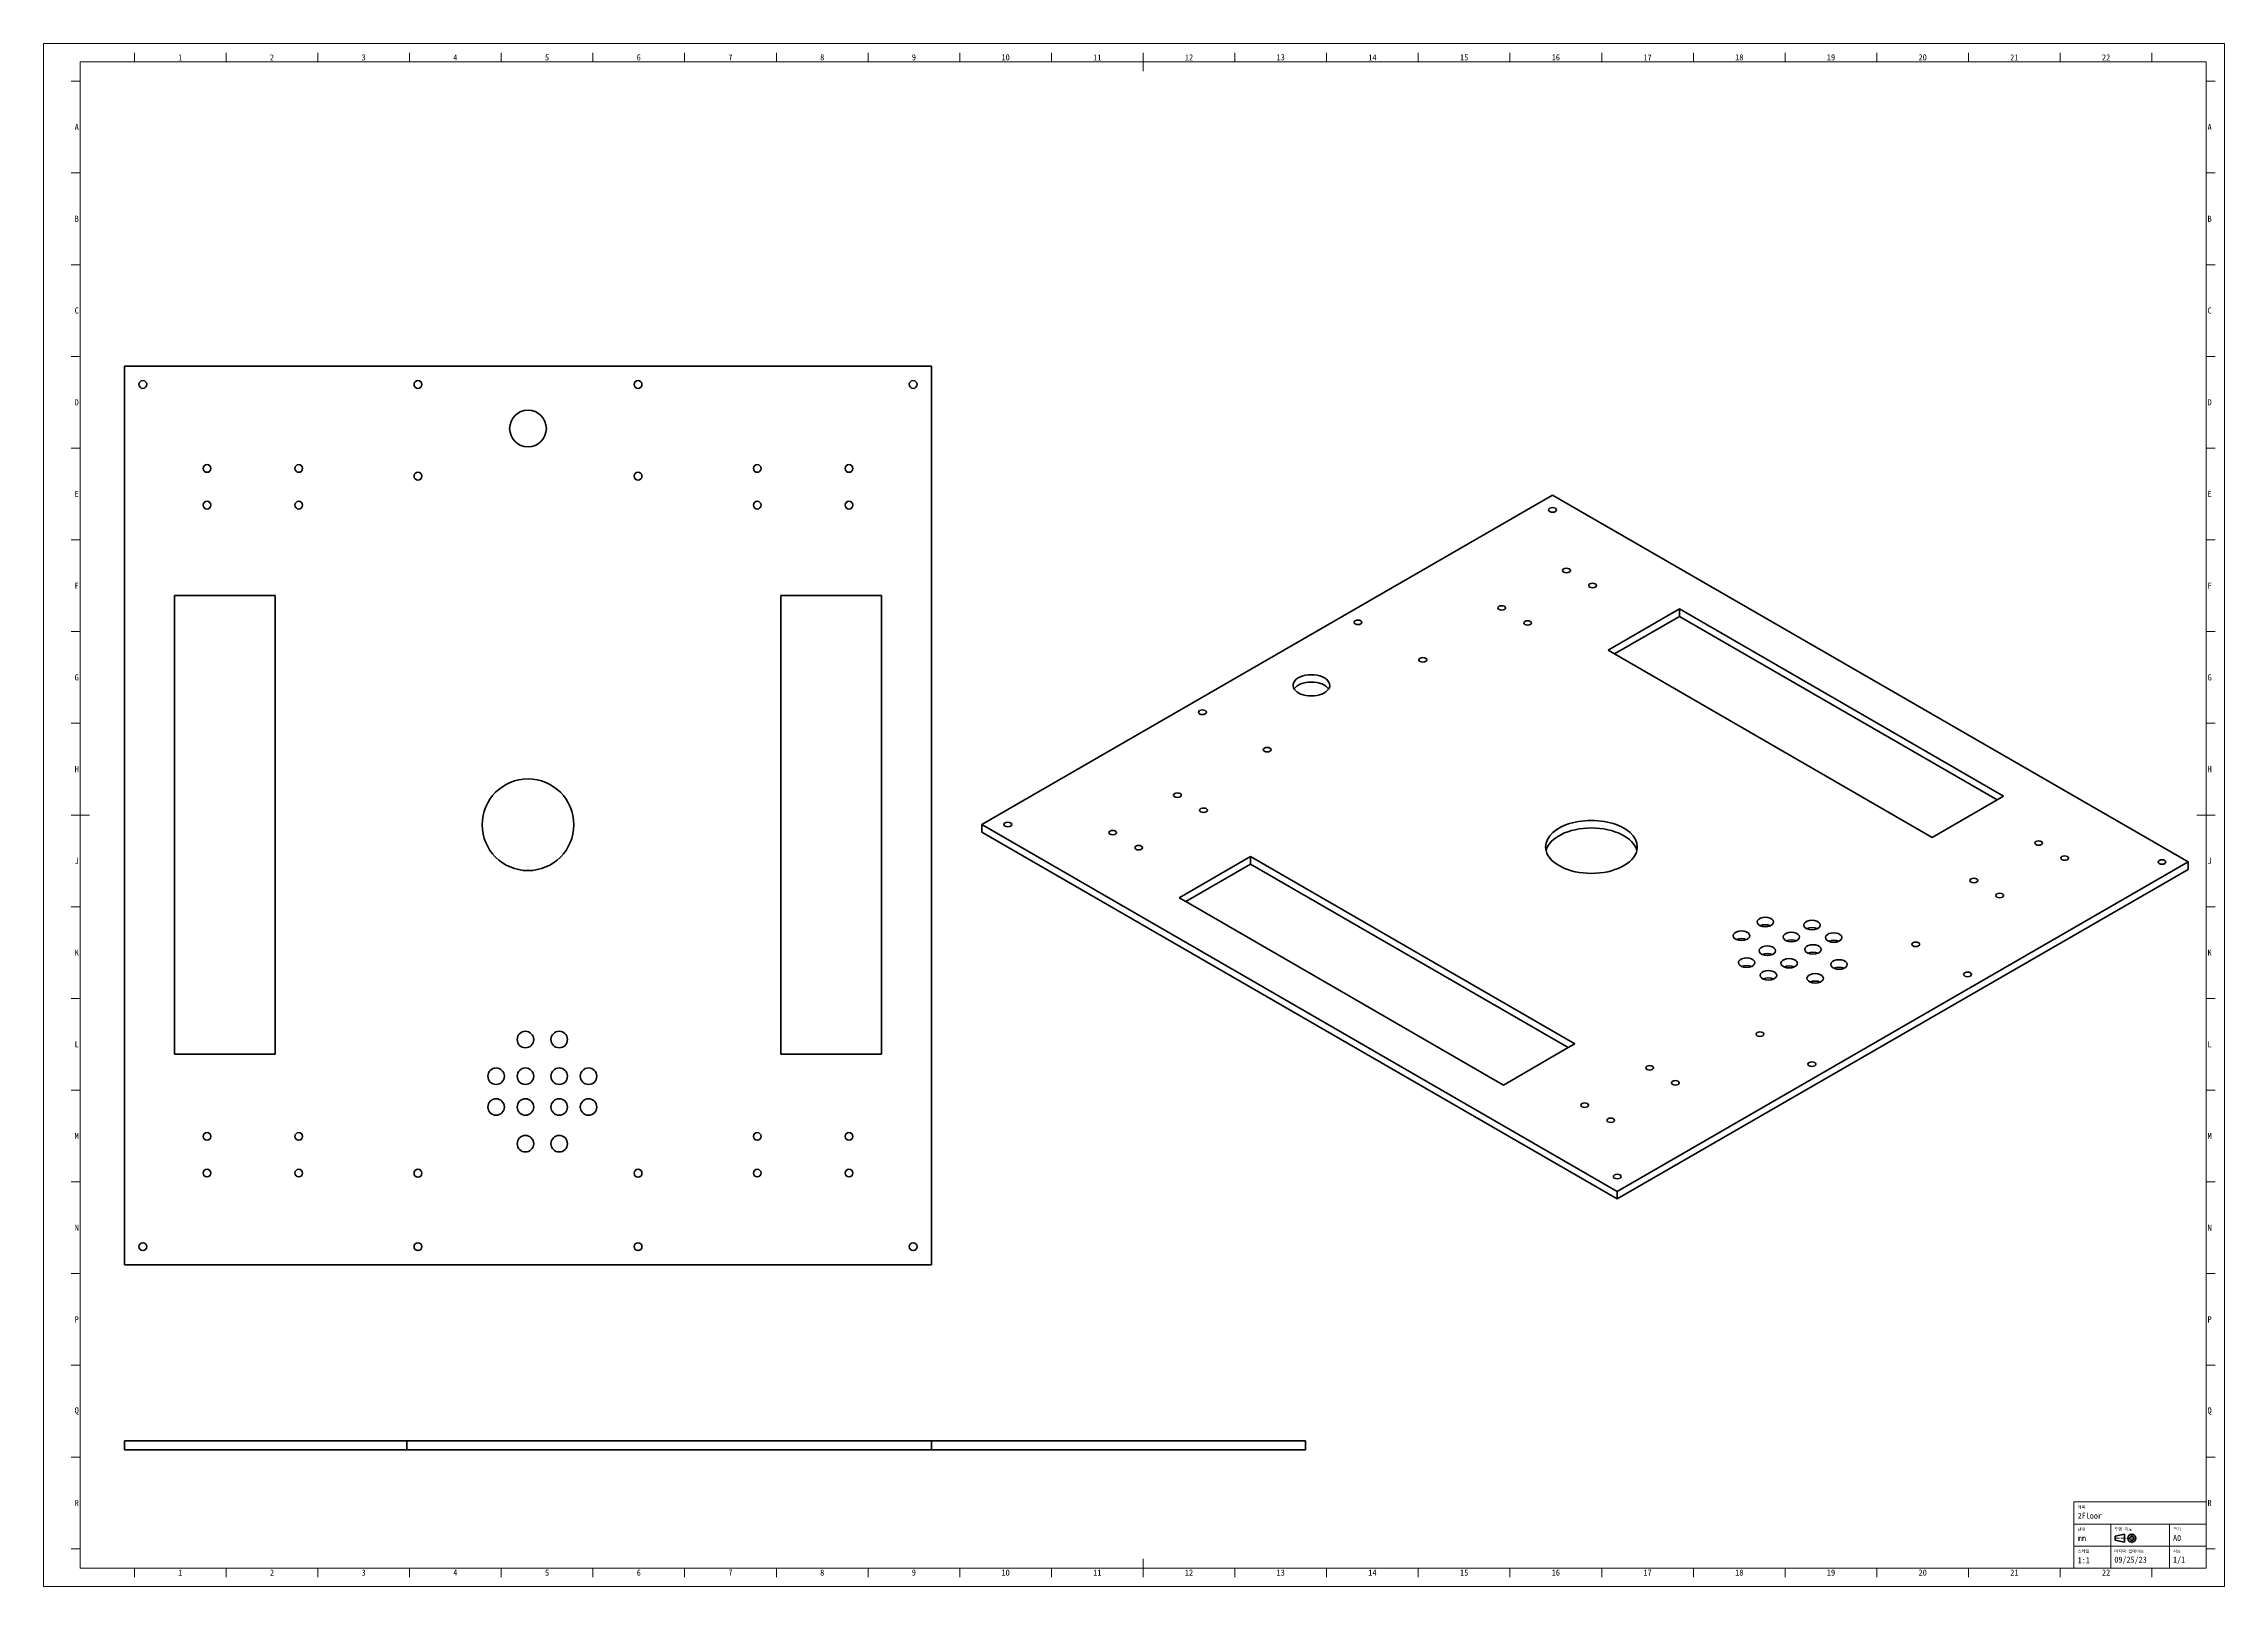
# Paper-space layout '시트' of a CAD drawing. Header units: millimetres. Extents: x 0 to 1189, y 0 to 841.
# The model-space entities are those that its viewports show. They can reach past a viewport. Long polylines and large blocks are cut down to what shows.
import ezdxf

# ---------------------------------------------------------------- set-up
doc = ezdxf.new("R2010")
doc.units = ezdxf.units.MM
doc.layers.add('기하구조', color=7, linetype='Continuous')
doc.layers.add('테두리', color=7, linetype='Continuous')
doc.styles.add('Shapr10', font='txt', dxfattribs={"height": 3.3495})
doc.styles.add('Shapr11', font='txt', dxfattribs={"height": 3.3495})
doc.styles.add('Shapr12', font='txt', dxfattribs={"height": 3.3495})
doc.styles.add('Shapr13', font='txt', dxfattribs={"height": 3.3495})
doc.styles.add('Shapr14', font='txt', dxfattribs={"height": 3.3495})
doc.styles.add('Shapr2', font='txt', dxfattribs={"height": 3.3495})
doc.styles.add('Shapr20', font='txt', dxfattribs={"height": 3.3495})
doc.styles.add('Shapr3', font='txt', dxfattribs={"height": 3.3495})
doc.styles.add('Shapr4', font='txt', dxfattribs={"height": 3.3495})
doc.styles.add('Shapr5', font='txt', dxfattribs={"height": 3.3495})
doc.styles.add('Shapr6', font='txt', dxfattribs={"height": 3.3495})
doc.styles.add('Shapr7', font='txt', dxfattribs={"height": 3.3495})
doc.styles.add('Shapr8', font='txt', dxfattribs={"height": 3.3495})
doc.styles.add('Shapr9', font='txt', dxfattribs={"height": 3.3495})

# ---------------------------------------------------------------- blocks, each defined once
blk = doc.blocks.new('*U2')
at = {"layer": '테두리', "linetype": 'Continuous', "lineweight": 15}
for p, q in [((1179, 46), (1107, 46)), ((1107, 10), (1107, 46)), ((1179, 10), (1179, 46)), ((1179, 34), (1107, 34)), ((1127, 10), (1127, 34)), ((1129, 26.2), (1131.4, 26.2)), ((1131.8, 26.2), (1132.2, 26.2)), ((1135.1, 26.2), (1132.7, 26.2)), ((1137.9, 26.2), (1135.9, 26.2)), ((1138.3, 26.2), (1138.8, 26.2)), ((1138.5, 26.9), (1138.5, 28.8)), ((1138.5, 26), (1138.5, 26.4)), ((1138.5, 25.6), (1138.5, 23.6)), ((1139.2, 26.2), (1141.1, 26.2)), ((1159, 10), (1159, 34)), ((1179, 22), (1107, 22)), ((1179, 10), (1107, 10))]:
    blk.add_line(p, q, dxfattribs=at)
at = {"layer": '테두리', "linetype": 'Continuous', "lineweight": 40}
for p, q in [((1129.4, 27.3), (1134.6, 28.4)), ((1129.4, 27.3), (1129.4, 25.1)), ((1129.4, 25.1), (1134.6, 24.1)), ((1134.6, 28.4), (1134.6, 24.1))]:
    blk.add_line(p, q, dxfattribs=at)
for radius in [2.17, 1.08]:
    blk.add_circle((1138.5, 26.2), radius, dxfattribs=at)

msp = doc.modelspace()

# ---------------------------------------------------------------- linework, layer by layer
at = {"layer": '기하구조', "linetype": 'Continuous', "lineweight": 40}
for p, q in [((44.1, 665.2), (44.1, 175.2)), ((44.1, 665.2), (484.1, 665.2)), ((484.1, 175.2), (484.1, 665.2)), ((511.6, 415.3), (822.7, 594.9)), ((1169.2, 394.9), (822.7, 594.9)), ((71.3, 540.2), (71.3, 290.2)), ((71.3, 540.2), (126.3, 540.2)), ((126.3, 540.2), (126.3, 290.2)), ((401.9, 540.2), (401.9, 290.2)), ((456.9, 540.2), (401.9, 540.2)), ((456.9, 540.2), (456.9, 290.2)), ((891.9, 532.8), (853, 510.4)), ((891.9, 528.7), (856.5, 508.3)), ((891.9, 528.7), (891.9, 532.8)), ((891.9, 532.8), (1068.6, 430.7)), ((891.9, 528.7), (1065.1, 428.7)), ((853, 510.4), (856.5, 508.3)), ((856.5, 508.3), (1029.7, 408.3)), ((1029.7, 408.3), (1065.1, 428.7)), ((1065.1, 428.7), (1068.6, 430.7)), ((511.6, 415.3), (858, 215.3)), ((511.6, 415.3), (511.6, 411.2)), ((511.6, 411.2), (858, 211.2)), ((619.2, 375.4), (658.1, 397.8)), ((622.7, 373.3), (658.1, 393.7)), ((658.1, 393.7), (658.1, 397.8)), ((658.1, 397.8), (834.8, 295.8)), ((658.1, 393.7), (831.3, 293.7)), ((858, 215.3), (1169.2, 394.9)), ((1169.2, 394.9), (1169.2, 390.8)), ((858, 211.2), (1169.2, 390.8)), ((619.2, 375.4), (622.7, 373.3)), ((622.7, 373.3), (795.9, 273.3)), ((126.3, 290.2), (71.3, 290.2)), ((401.9, 290.2), (456.9, 290.2)), ((831.3, 293.7), (795.9, 273.3)), ((834.8, 295.8), (831.3, 293.7)), ((858, 215.3), (858, 211.2)), ((44.1, 175.2), (484.1, 175.2)), ((44.1, 79.4), (484.1, 79.4)), ((44.1, 79.4), (44.1, 74.4)), ((44.1, 74.4), (484.1, 74.4)), ((198, 79.4), (688, 79.4)), ((198, 79.4), (198, 74.4)), ((198, 74.4), (688, 74.4)), ((484.1, 79.4), (484.1, 74.4)), ((688, 79.4), (688, 74.4))]:
    msp.add_line(p, q, dxfattribs=at)
for centre, radius in [((54.1, 655.2), 2.15), ((204.1, 655.2), 2.15), ((324.1, 655.2), 2.15), ((474.1, 655.2), 2.15), ((264.1, 631.2), 10), ((89.1, 609.4), 2.1), ((139.1, 609.4), 2.1), ((204.1, 605.2), 2.15), ((324.1, 605.2), 2.15), ((389.1, 609.4), 2.1), ((439.1, 609.4), 2.1), ((89.1, 589.4), 2.1), ((139.1, 589.4), 2.1), ((389.1, 589.4), 2.1), ((439.1, 589.4), 2.1), ((264.1, 415.2), 25), ((262.7, 298.1), 4.5), ((281.1, 298.1), 4.5), ((246.7, 278.1), 4.5), ((262.7, 278.1), 4.5), ((281.1, 278.1), 4.5), ((297.1, 278.1), 4.5), ((246.7, 261.3), 4.5), ((262.7, 261.3), 4.5), ((281.1, 261.3), 4.5), ((297.1, 261.3), 4.5), ((89.1, 245.3), 2.1), ((139.1, 245.3), 2.1), ((262.7, 241.3), 4.5), ((281.1, 241.3), 4.5), ((389.1, 245.3), 2.1), ((439.1, 245.3), 2.1), ((89.1, 225.3), 2.1), ((139.1, 225.3), 2.1), ((204.1, 225.2), 2.15), ((324.1, 225.2), 2.15), ((389.1, 225.3), 2.1), ((439.1, 225.3), 2.1), ((54.1, 185.2), 2.15), ((204.1, 185.2), 2.15), ((324.1, 185.2), 2.15), ((474.1, 185.2), 2.15)]:
    msp.add_circle(centre, radius, dxfattribs=at)
for centre, major_axis in [((822.7, 586.8), (2.15, 0)), ((830.3, 553.8), (-2.1, 0)), ((844.5, 545.6), (-2.1, 0)), ((716.6, 525.5), (-2.15, 0)), ((795, 533.4), (-2.1, 0)), ((809.1, 525.2), (-2.1, 0)), ((752, 505.1), (2.15, 0)), ((631.8, 476.5), (-2.15, 0)), ((667.1, 456.1), (2.15, 0)), ((618.2, 431.3), (-2.1, 0)), ((525.7, 415.3), (2.15, 0)), ((632.4, 423.1), (-2.1, 0)), ((582.9, 410.9), (-2.1, 0)), ((1087.7, 405.2), (-2.1, 0)), ((597, 402.7), (-2.1, 0)), ((1101.9, 397), (-2.1, 0)), ((1155, 394.9), (2.15, 0)), ((1052.4, 384.8), (-2.1, 0)), ((1066.5, 376.6), (-2.1, 0)), ((1020.7, 350), (2.15, 0)), ((1049, 333.6), (-2.15, 0)), ((935.8, 301), (2.15, 0)), ((964.1, 284.7), (-2.15, 0)), ((875.6, 282.7), (-2.1, 0)), ((889.7, 274.5), (-2.1, 0)), ((840.2, 262.3), (-2.1, 0)), ((854.4, 254.1), (-2.1, 0)), ((858, 223.4), (2.15, 0))]:
    msp.add_ellipse(centre, major_axis=major_axis, ratio=0.57735, dxfattribs=at)
for centre, major_axis, start_param, end_param in [((691.2, 491.2), (-10, 0), 2.780226, 6.644552), ((691.2, 487.2), (-10, 0), 3.50296, 5.921818), ((691.2, 491.2), (-10, 0), 0.361367, 2.780226), ((843.9, 403.1), (25, 0), 6.141288, 9.566675), ((843.9, 399), (25, 0), 0.141897, 2.999696), ((843.9, 403.1), (25, 0), 3.28349, 6.141288), ((925.7, 354.7), (-4.5, 0), 2.237807, 7.18697), ((938.7, 362.2), (-4.5, 0), 2.237807, 7.18697), ((938.7, 358.1), (-4.5, 0), 4.045378, 5.3794), ((938.7, 362.2), (-4.5, 0), 0.903785, 2.237807), ((964.2, 360.5), (-4.5, 0), 2.237807, 7.18697), ((964.2, 356.5), (-4.5, 0), 4.045378, 5.3794), ((964.2, 360.5), (-4.5, 0), 0.903785, 2.237807), ((925.7, 350.6), (-4.5, 0), 4.045378, 5.3794), ((925.7, 354.7), (-4.5, 0), 0.903785, 2.237807), ((939.8, 346.5), (-4.5, 0), 2.237807, 7.18697), ((939.8, 342.4), (-4.5, 0), 4.045378, 5.3794), ((952.9, 354), (-4.5, 0), 2.237807, 7.18697), ((952.9, 349.9), (-4.5, 0), 4.045378, 5.3794), ((952.9, 354), (-4.5, 0), 0.903785, 2.237807), ((964.7, 347.2), (-4.5, 0), 2.237807, 7.18697), ((964.7, 343.1), (-4.5, 0), 4.045378, 5.3794), ((964.7, 347.2), (-4.5, 0), 0.903785, 2.237807), ((976, 353.7), (-4.5, 0), 2.237807, 7.18697), ((976, 349.6), (-4.5, 0), 4.045378, 5.3794), ((976, 353.7), (-4.5, 0), 0.903785, 2.237807), ((928.5, 340), (-4.5, 0), 2.237807, 7.18697), ((928.5, 335.9), (-4.5, 0), 4.045378, 5.3794), ((928.5, 340), (-4.5, 0), 0.903785, 2.237807), ((940.4, 333.1), (-4.5, 0), 2.237807, 7.18697), ((939.8, 346.5), (-4.5, 0), 0.903785, 2.237807), ((951.7, 339.7), (-4.5, 0), 2.237807, 7.18697), ((951.7, 335.6), (-4.5, 0), 4.045378, 5.3794), ((951.7, 339.7), (-4.5, 0), 0.903785, 2.237807), ((965.9, 331.5), (-4.5, 0), 2.237807, 7.18697), ((978.9, 339), (-4.5, 0), 2.237807, 7.18697), ((978.9, 334.9), (-4.5, 0), 4.045378, 5.3794), ((978.9, 339), (-4.5, 0), 0.903785, 2.237807), ((940.4, 329.1), (-4.5, 0), 4.045378, 5.3794), ((940.4, 333.1), (-4.5, 0), 0.903785, 2.237807), ((965.9, 327.4), (-4.5, 0), 4.045378, 5.3794), ((965.9, 331.5), (-4.5, 0), 0.903785, 2.237807)]:
    msp.add_ellipse(centre, major_axis=major_axis, ratio=0.57735, start_param=start_param, end_param=end_param, dxfattribs=at)
at = {"layer": '테두리', "linetype": 'Continuous', "lineweight": 15}
for p, q in [((49.5, 831), (49.5, 836)), ((99.5, 831), (99.5, 836)), ((149.5, 831), (149.5, 836)), ((199.5, 831), (199.5, 836)), ((249.5, 831), (249.5, 836)), ((299.5, 831), (299.5, 836)), ((349.5, 831), (349.5, 836)), ((399.5, 831), (399.5, 836)), ((449.5, 831), (449.5, 836)), ((499.5, 831), (499.5, 836)), ((549.5, 831), (549.5, 836)), ((599.5, 826), (599.5, 836)), ((649.5, 831), (649.5, 836)), ((699.5, 831), (699.5, 836)), ((749.5, 831), (749.5, 836)), ((799.5, 831), (799.5, 836)), ((849.5, 831), (849.5, 836)), ((899.5, 831), (899.5, 836)), ((949.5, 831), (949.5, 836)), ((999.5, 831), (999.5, 836)), ((1049.5, 831), (1049.5, 836)), ((1099.5, 831), (1099.5, 836)), ((1149.5, 831), (1149.5, 836)), ((20, 820.5), (15, 820.5)), ((1179, 831), (20, 831)), ((20, 831), (20, 10)), ((1179, 10), (1179, 831)), ((1179, 820.5), (1184, 820.5)), ((20, 770.5), (15, 770.5)), ((1179, 770.5), (1184, 770.5)), ((20, 720.5), (15, 720.5)), ((1179, 720.5), (1184, 720.5)), ((20, 670.5), (15, 670.5)), ((1179, 670.5), (1184, 670.5)), ((20, 620.5), (15, 620.5)), ((1179, 620.5), (1184, 620.5)), ((20, 570.5), (15, 570.5)), ((1179, 570.5), (1184, 570.5)), ((20, 520.5), (15, 520.5)), ((1179, 520.5), (1184, 520.5)), ((20, 470.5), (15, 470.5)), ((1179, 470.5), (1184, 470.5)), ((25, 420.5), (15, 420.5)), ((1174, 420.5), (1184, 420.5)), ((20, 370.5), (15, 370.5)), ((1179, 370.5), (1184, 370.5)), ((20, 320.5), (15, 320.5)), ((1179, 320.5), (1184, 320.5)), ((20, 270.5), (15, 270.5)), ((1179, 270.5), (1184, 270.5)), ((20, 220.5), (15, 220.5)), ((1179, 220.5), (1184, 220.5)), ((20, 170.5), (15, 170.5)), ((1179, 170.5), (1184, 170.5)), ((20, 120.5), (15, 120.5)), ((1179, 120.5), (1184, 120.5)), ((20, 70.5), (15, 70.5)), ((1179, 70.5), (1184, 70.5)), ((20, 20.5), (15, 20.5)), ((599.5, 15), (599.5, 5)), ((1179, 20.5), (1184, 20.5)), ((20, 10), (1179, 10)), ((49.5, 10), (49.5, 5)), ((99.5, 10), (99.5, 5)), ((149.5, 10), (149.5, 5)), ((199.5, 10), (199.5, 5)), ((249.5, 10), (249.5, 5)), ((299.5, 10), (299.5, 5)), ((349.5, 10), (349.5, 5)), ((399.5, 10), (399.5, 5)), ((449.5, 10), (449.5, 5)), ((499.5, 10), (499.5, 5)), ((549.5, 10), (549.5, 5)), ((649.5, 10), (649.5, 5)), ((699.5, 10), (699.5, 5)), ((749.5, 10), (749.5, 5)), ((799.5, 10), (799.5, 5)), ((849.5, 10), (849.5, 5)), ((899.5, 10), (899.5, 5)), ((949.5, 10), (949.5, 5)), ((999.5, 10), (999.5, 5)), ((1049.5, 10), (1049.5, 5)), ((1099.5, 10), (1099.5, 5)), ((1149.5, 10), (1149.5, 5))]:
    msp.add_line(p, q, dxfattribs=at)

# ---------------------------------------------------------------- block references
msp.add_blockref('*U2', (0, 0))

# ---------------------------------------------------------------- texts
at = {"layer": '테두리', "linetype": 'Continuous', "lineweight": 15, "char_height": 3.35, "width": 3.349, "style": 'Shapr20'}
for s, insert, attachment_point in [('1', (74.5, 831.8), 8), ('2', (124.5, 831.8), 8), ('3', (174.5, 831.8), 8), ('4', (224.5, 831.8), 8), ('5', (274.5, 831.8), 8), ('6', (324.5, 831.8), 8), ('7', (374.5, 831.8), 8), ('8', (424.5, 831.8), 8), ('9', (474.5, 831.8), 8), ('10', (524.5, 831.8), 8), ('11', (574.5, 831.8), 8), ('12', (624.5, 831.8), 8), ('13', (674.5, 831.8), 8), ('14', (724.5, 831.8), 8), ('15', (774.5, 831.8), 8), ('16', (824.5, 831.8), 8), ('17', (874.5, 831.8), 8), ('18', (924.5, 831.8), 8), ('19', (974.5, 831.8), 8), ('20', (1024.5, 831.8), 8), ('21', (1074.5, 831.8), 8), ('22', (1124.5, 831.8), 8), ('A', (19.2, 795.5), 6), ('A', (1179.8, 795.5), 4), ('B', (19.2, 745.5), 6), ('B', (1179.8, 745.5), 4), ('C', (19.2, 695.5), 6), ('C', (1179.8, 695.5), 4), ('D', (19.2, 645.5), 6), ('D', (1179.8, 645.5), 4), ('E', (19.2, 595.5), 6), ('E', (1179.8, 595.5), 4), ('F', (19.2, 545.5), 6), ('F', (1179.8, 545.5), 4), ('G', (19.2, 495.5), 6), ('G', (1179.8, 495.5), 4), ('H', (19.2, 445.5), 6), ('H', (1179.8, 445.5), 4), ('J', (19.2, 395.5), 6), ('J', (1179.8, 395.5), 4), ('K', (19.2, 345.5), 6), ('K', (1179.8, 345.5), 4), ('L', (19.2, 295.5), 6), ('L', (1179.8, 295.5), 4), ('M', (19.2, 245.5), 6), ('M', (1179.8, 245.5), 4), ('N', (19.2, 195.5), 6), ('N', (1179.8, 195.5), 4), ('P', (19.2, 145.5), 6), ('P', (1179.8, 145.5), 4), ('Q', (19.2, 95.5), 6), ('Q', (1179.8, 95.5), 4), ('R', (19.2, 45.5), 6), ('R', (1179.8, 45.5), 4), ('1', (74.5, 9.2), 2), ('2', (124.5, 9.2), 2), ('3', (174.5, 9.2), 2), ('4', (224.5, 9.2), 2), ('5', (274.5, 9.2), 2), ('6', (324.5, 9.2), 2), ('7', (374.5, 9.2), 2), ('8', (424.5, 9.2), 2), ('9', (474.5, 9.2), 2), ('10', (524.5, 9.2), 2), ('11', (574.5, 9.2), 2), ('12', (624.5, 9.2), 2), ('13', (674.5, 9.2), 2), ('14', (724.5, 9.2), 2), ('15', (774.5, 9.2), 2), ('16', (824.5, 9.2), 2), ('17', (874.5, 9.2), 2), ('18', (924.5, 9.2), 2), ('19', (974.5, 9.2), 2), ('20', (1024.5, 9.2), 2), ('21', (1074.5, 9.2), 2), ('22', (1124.5, 9.2), 2)]:
    msp.add_mtext(s, dxfattribs=dict(at, insert=insert, attachment_point=attachment_point))
at = {"layer": '테두리', "linetype": 'Continuous', "lineweight": 15, "attachment_point": 1}
for s, insert, char_height, style in [('제목', (1109, 44), 1.65, 'Shapr2'), ('2Floor', (1109, 40.1), 3.25, 'Shapr3'), ('단위', (1109, 32), 1.65, 'Shapr4'), ('mm', (1109, 27.9), 3.25, 'Shapr5'), ('투영 각도', (1129, 32), 1.65, 'Shapr6'), ('크기', (1161, 32), 1.65, 'Shapr7'), ('A0', (1161, 28), 3.25, 'Shapr8'), ('스케일', (1109, 20), 1.65, 'Shapr9'), ('1:1', (1109, 15.9), 3.25, 'Shapr10'), ('마지막 업데이트', (1129, 20), 1.65, 'Shapr11'), ('09/25/23', (1129, 16.2), 3.25, 'Shapr12'), ('시트', (1161, 20), 1.65, 'Shapr13'), ('1/1', (1161, 16.2), 3.25, 'Shapr14')]:
    msp.add_mtext(s, dxfattribs=dict(at, insert=insert, char_height=char_height, style=style))

psp = doc.layouts.new('시트')

# ---------------------------------------------------------------- viewports
at = {"layer": '0'}
psp.add_viewport(center=(594.5, 420.5), size=(1189, 841), view_center_point=(594.5, 420.5), view_height=841, dxfattribs=at)

doc.saveas('drawing.dxf')
